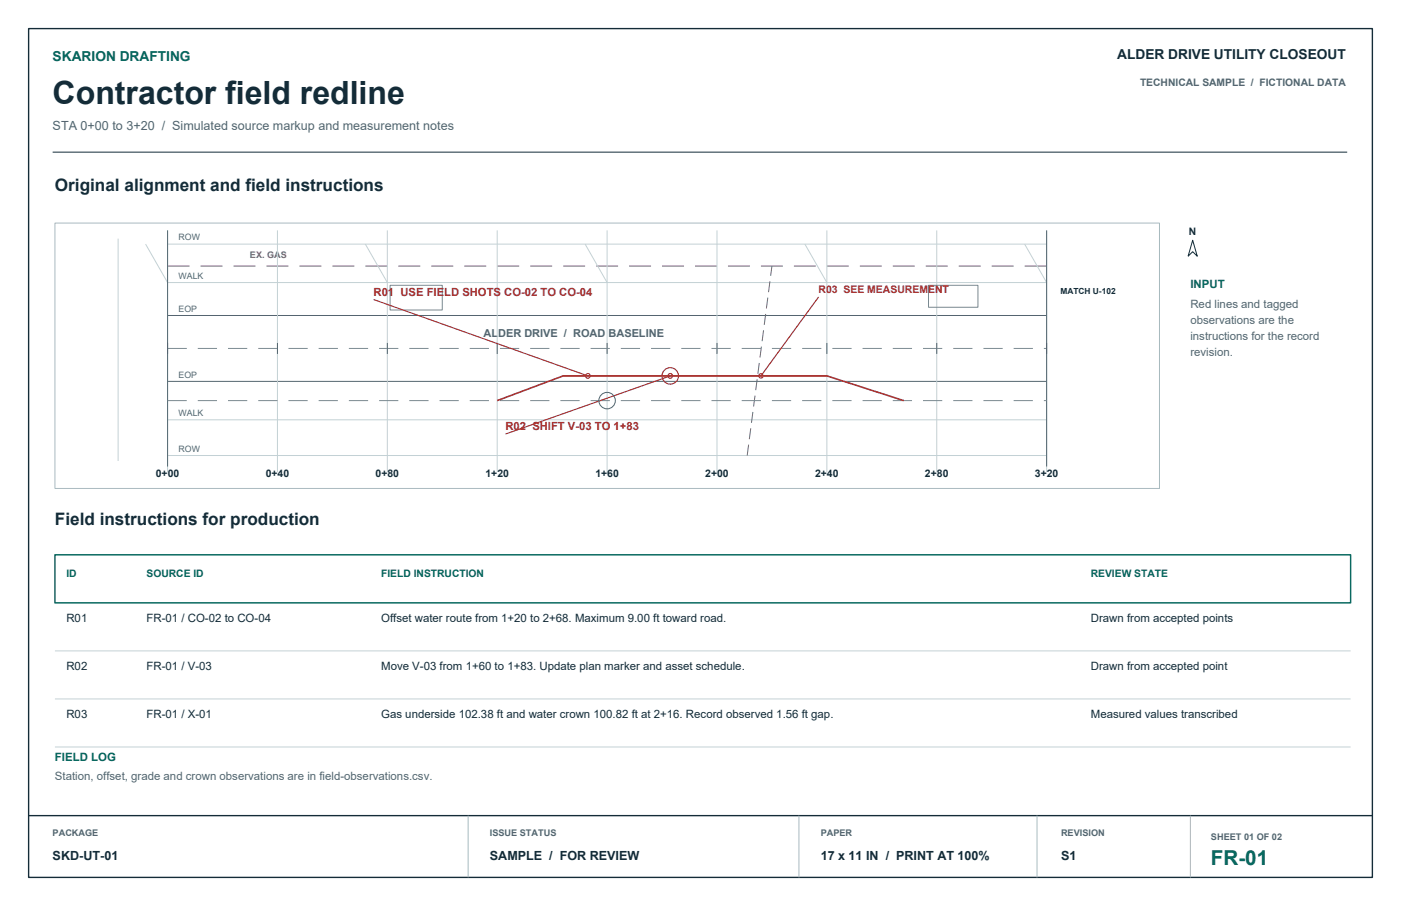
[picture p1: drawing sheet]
<svg xmlns="http://www.w3.org/2000/svg" width="432mm" height="279mm" viewBox="0 0 432 279" stroke-linecap="round" stroke-linejoin="round" font-family="sans-serif">
<defs><g id="words">
<text font-size="9.9" fill="#142c38" x="16.2" y="32.1">Contractor field redline</text>
<text font-size="6.3" fill="#00645a" x="373.2" y="266.7">FR-01</text>
<g font-size="5.3" fill="#142c38">
<text x="16.9" y="58.9">Original alignment and field instructions</text>
<text x="16.9" y="161.9">Field instructions for production</text>
</g>
<text font-size="4.2" fill="#00645a" x="16.2" y="18.7">SKARION DRAFTING</text>
<text font-size="4.2" fill="#142c38" x="344.3" y="18.3">ALDER DRIVE UTILITY CLOSEOUT</text>
<text font-size="3.9" fill="#506671" x="16.2" y="40.2">STA 0+00 to 3+20 / Simulated source markup and measurement notes</text>
<g font-size="3.9" fill="#142c38">
<text x="16.2" y="265.3">SKD-UT-01</text>
<text x="151" y="265.3">SAMPLE / FOR REVIEW</text>
<text x="252.9" y="265.3">17 x 11 IN / PRINT AT 100%</text>
<text x="327" y="265.3">S1</text>
</g>
<g font-size="3.5" fill="#00645a">
<text x="366.9" y="88.9">INPUT</text>
<text x="16.9" y="234.6">FIELD LOG</text>
</g>
<g font-size="3.5" fill="#a72e2b">
<text x="115.1" y="91.2">R01 USE FIELD SHOTS CO-02 TO CO-04</text>
<text x="155.8" y="132.6">R02 SHIFT V-03 TO 1+83</text>
</g>
<g font-size="3.5" fill="#506671">
<text x="366.9" y="94.9">Red lines and tagged</text>
<text x="366.9" y="99.8">observations are the</text>
<text x="366.9" y="104.8">instructions for the record</text>
<text x="366.9" y="109.7">revision.</text>
<text x="16.9" y="240.6">Station, offset, grade and crown observations are in field-observations.csv.</text>
</g>
<g font-size="3.5" fill="#142c38">
<text x="20.5" y="191.9">R01</text>
<text x="45.2" y="191.9">FR-01 / CO-02 to CO-04</text>
<text x="117.5" y="191.9">Offset water route from 1+20 to 2+68. Maximum 9.00 ft toward road.</text>
<text x="336.2" y="191.9">Drawn from accepted points</text>
<text x="20.5" y="206.7">R02</text>
<text x="45.2" y="206.7">FR-01 / V-03</text>
<text x="117.5" y="206.7">Move V-03 from 1+60 to 1+83. Update plan marker and asset schedule.</text>
<text x="336.2" y="206.7">Drawn from accepted point</text>
<text x="20.5" y="221.5">R03</text>
<text x="45.2" y="221.5">FR-01 / X-01</text>
<text x="117.5" y="221.5">Gas underside 102.38 ft and water crown 100.82 ft at 2+16. Record observed 1.56 ft gap.</text>
<text x="336.2" y="221.5">Measured values transcribed</text>
</g>
<text font-size="3.4" fill="#506671" x="149" y="104.1">ALDER DRIVE / ROAD BASELINE</text>
<text font-size="3.2" fill="#506671" x="351.4" y="26.5">TECHNICAL SAMPLE / FICTIONAL DATA</text>
<g font-size="3.2" fill="#142c38">
<text x="366.4" y="72.3">N</text>
<text x="48" y="147.2">0+00</text>
<text x="81.9" y="147.2">0+40</text>
<text x="115.8" y="147.2">0+80</text>
<text x="149.6" y="147.2">1+20</text>
<text x="183.5" y="147.2">1+60</text>
<text x="217.4" y="147.2">2+00</text>
<text x="251.2" y="147.2">2+40</text>
<text x="285.1" y="147.2">2+80</text>
<text x="319" y="147.2">3+20</text>
</g>
<text font-size="3.2" fill="#a72e2b" x="252.3" y="90.4">R03 SEE MEASUREMENT</text>
<g font-size="3.2" fill="#00645a">
<text x="20.5" y="177.8">ID</text>
<text x="45.2" y="177.8">SOURCE ID</text>
<text x="117.5" y="177.8">FIELD INSTRUCTION</text>
<text x="336.2" y="177.8">REVIEW STATE</text>
</g>
<text font-size="2.8" fill="#725088" x="77" y="79.5">EX. GAS</text>
<g font-size="2.8" fill="#506671">
<text x="16.2" y="257.9">PACKAGE</text>
<text x="151" y="257.9">ISSUE STATUS</text>
<text x="252.9" y="257.9">PAPER</text>
<text x="327" y="257.9">REVISION</text>
<text x="373.2" y="258.9">SHEET 01 OF 02</text>
</g>
<g font-size="2.7" fill="#506671">
<text x="55" y="74.1">ROW</text>
<text x="55" y="86">WALK</text>
<text x="55" y="96.1">EOP</text>
<text x="55" y="116.4">EOP</text>
<text x="55" y="128.3">WALK</text>
<text x="55" y="139.3">ROW</text>
</g>
<text font-size="2.6" fill="#142c38" x="326.8" y="90.5">MATCH U-102</text>
</g></defs>
<g fill="none" stroke="#c4d1d5" stroke-width=".31">
<path d="M36.4 73.6v68.6M44.9 75.3l6.7 11.8h271l-6.8-11.8M51.6 75.3h271M51.6 71v74.6M85.5 71v74.6M112.6 75.3l6.8 11.8M119.4 71v74.6M153.2 71v74.6M180.3 75.3l6.8 11.8M187.1 71v74.6M221 71v74.6M248.1 75.3l6.7 11.8"/>
<path d="M254.8 71v74.6M288.7 71v74.6M322.6 71v74.6M51.6 129.5h271M51.6 140.5h271M16.9 200.7h399.4M16.9 215.5h399.4M16.9 230.4h399.4"/>
</g>
<g fill="none" stroke="#506671" stroke-width=".31">
<path d="M51.6 71v72.9M322.6 71v72.9M51.6 97.3h271M51.6 117.6h271M85.5 105.8v3.3M119.4 105.8v3.3M153.2 105.8v3.3M187.1 105.8v3.3M221 105.8v3.3M254.8 105.8v3.3M288.7 105.8v3.3"/>
<circle cx="187.1" cy="123.5" r="2.54"/>
</g>
<g fill="none" stroke="#7b8990" stroke-width=".31">
<path d="M120.2 88h16.1v7.6h-16.1zM286.2 88h15.2v6.8h-15.2zM51.6 107.5h6M61 107.5h5.9M70.3 107.5h5.9M79.6 107.5h5.9M88.9 107.5h5.9M98.2 107.5h5.9M107.5 107.5h6M116.8 107.5h6M126.2 107.5h5.9M135.5 107.5h5.9"/>
<path d="M144.8 107.5h5.9M154.1 107.5h5.9M163.4 107.5h5.9M172.7 107.5h5.9M182 107.5h6M191.3 107.5h6M200.7 107.5h5.9M210 107.5h5.9M219.3 107.5h5.9M228.6 107.5h5.9M237.9 107.5h5.9M247.2 107.5h6"/>
<path d="M256.5 107.5h6M265.9 107.5h5.9M275.2 107.5h5.9M284.5 107.5h5.9M293.8 107.5h5.9M303.1 107.5h5.9M312.4 107.5h5.9M321.7 107.5h.9M51.6 123.5h6M61 123.5h5.9M70.3 123.5h5.9M79.6 123.5h5.9"/>
<path d="M88.9 123.5h5.9M98.2 123.5h5.9M107.5 123.5h6M116.8 123.5h6M126.2 123.5h5.9M135.5 123.5h5.9M144.8 123.5h5.9M154.1 123.5h5.9M163.4 123.5h5.9M172.7 123.5h5.9M182 123.5h6M191.3 123.5h6"/>
<path d="M200.7 123.5h5.9M210 123.5h5.9M219.3 123.5h5.9M228.6 123.5h5.9M237.9 123.5h5.9M247.2 123.5h6M256.5 123.5h6M265.9 123.5h5.9M275.2 123.5h5.9M284.5 123.5h5.9M293.8 123.5h5.9M303.1 123.5h5.9"/>
<path d="M312.4 123.5h5.9M321.7 123.5h.9"/>
</g>
<g fill="none" stroke="#725088" stroke-width=".31">
<path d="M51.6 82.1h6.8M61.8 82.1h6.8M72 82.1h6.7M82.1 82.1h6.8M92.3 82.1h6.8M102.4 82.1h6.8M112.6 82.1h6.8M122.8 82.1h6.7M132.9 82.1h6.8M143.1 82.1h6.8M153.2 82.1h6.8M163.4 82.1h6.8"/>
<path d="M173.6 82.1h6.7M183.7 82.1h6.8M193.9 82.1h6.8M204 82.1h6.8M214.2 82.1h6.8M224.4 82.1h6.7M234.5 82.1h6.8M236 96.8l-.5 3.4M236.6 91.8l-.4 3.3M237.3 86.7l-.4 3.4M237.9 82.1l-.4 3M244.7 82.1h6.8"/>
<path d="M254.8 82.1h6.8M265 82.1h6.8M275.2 82.1h6.7M285.3 82.1h6.8M295.5 82.1h6.8M305.6 82.1h6.8M315.8 82.1h6.8M233.4 117l-.5 3.3M234 111.9l-.4 3.4M234.7 106.9l-.5 3.4M235.3 101.9l-.4 3.3M230.7 137.1l-.4 3.4"/>
<path d="M231.4 132.1l-.4 3.3M232 127l-.4 3.4M232.7 122l-.4 3.4"/>
</g>
<path d="M153.2 123.5l20.4-7.6h81.2l23.8 7.6" fill="none" stroke="#a72e2b" stroke-width=".49"/>
<g fill="none" stroke="#a72e2b" stroke-width=".35">
<path d="M115.1 92.4l66.1 23.5M252.3 91.6l-17.8 24.3M206.6 115.9l-50.8 18"/>
<circle cx="181.2" cy="115.9" r=".73"/>
<circle cx="206.6" cy="115.9" r="2.54"/>
<circle cx="206.6" cy="115.9" r=".73"/>
<circle cx="234.5" cy="115.9" r=".68"/>
</g>
<path d="M8.8 8.8h414.2v261.8h-414.2zM8.8 251.5h414.2" fill="none" stroke="#142c38" stroke-width=".42"/>
<path d="M16.2 46.9h399M367.6 74.1l1.4 4.9-1.4-1.4-1.4 1.4z" fill="none" stroke="#142c38" stroke-width=".31"/>
<path d="M16.9 68.8h340.5v81.8h-340.5zM144.3 251.5v19.1M246.2 251.5v19.1M319.6 251.5v19.1M366.9 251.5v19.1" fill="none" stroke="#a9bac0" stroke-width=".31"/>
<path d="M16.9 171.1h399.4v14.8h-399.4z" fill="none" stroke="#00645a" stroke-width=".45"/>
<use href="#words"/>
</svg>
